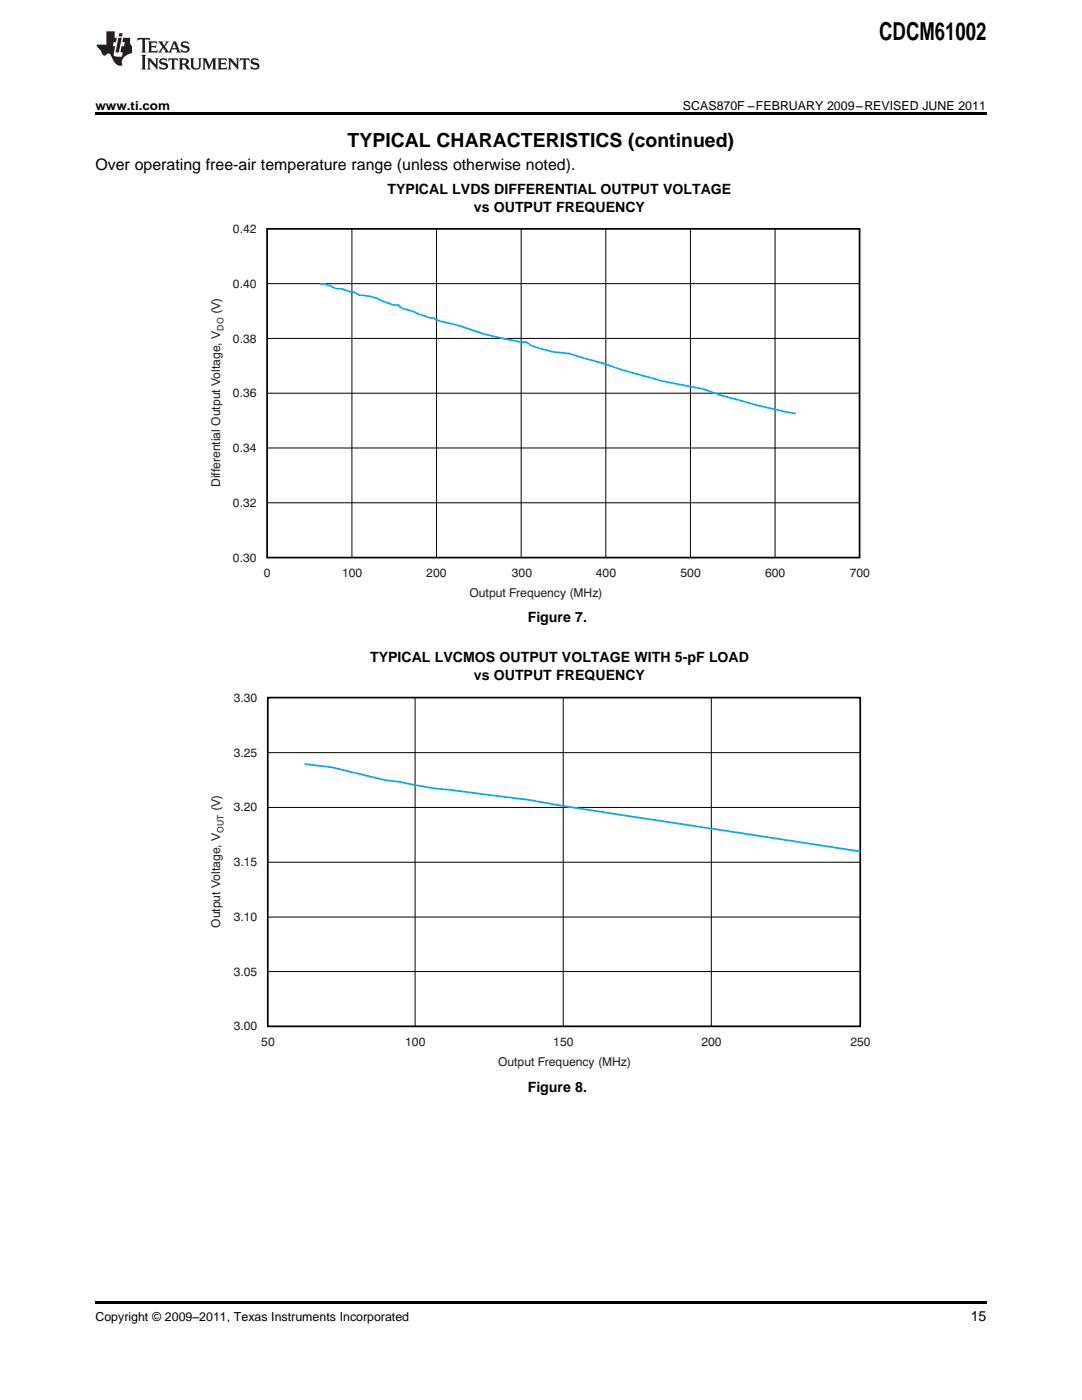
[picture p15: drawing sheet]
<svg xmlns="http://www.w3.org/2000/svg" width="216mm" height="279mm" viewBox="0 0 216 279" stroke-linecap="round" stroke-linejoin="round" font-family="sans-serif">
<defs><g id="words">
<text font-size="4.9" x="175.4" y="7.9">CDCM61002</text>
<text font-size="3.9" x="69.4" y="29.3">TYPICAL CHARACTERISTICS (continued)</text>
<text font-size="3.2" x="19" y="34">Over operating free-air temperature range (unless otherwise noted).</text>
<g font-size="2.8">
<text x="77.3" y="38.7">TYPICAL LVDS DIFFERENTIAL OUTPUT VOLTAGE</text>
<text x="94.5" y="42.3">vs OUTPUT FREQUENCY</text>
<text x="105.3" y="124.1">Figure 7.</text>
<text x="73.8" y="132.1">TYPICAL LVCMOS OUTPUT VOLTAGE WITH 5-pF LOAD</text>
<text x="94.5" y="135.7">vs OUTPUT FREQUENCY</text>
<text x="105.3" y="217.9">Figure 8.</text>
<text x="193.7" y="263.6">15</text>
</g>
<g font-size="2.5">
<text x="19" y="21.9">www.ti.com</text>
<text x="136.3" y="21.9">SCAS870F –FEBRUARY 2009–REVISED JUNE 2011</text>
<text x="19" y="263.6">Copyright © 2009–2011, Texas Instruments Incorporated</text>
</g>
<g font-size="2.4" fill="#231f20">
<text x="46.5" y="46.5">0.42</text>
<text x="46.5" y="57.4">0.40</text>
<text x="43.9" y="62.7" transform="rotate(-90 43.9 62.7)">(V)</text>
<text x="46.5" y="68.4">0.38</text>
<text x="46.5" y="79.3">0.36</text>
<text x="46.5" y="90.2">0.34</text>
<text x="43.9" y="97.2" transform="rotate(-90 43.9 97.2)">Differential Output Voltage, V</text>
<text x="46.5" y="101.2">0.32</text>
<text x="46.5" y="112.1">0.30</text>
<text x="52.7" y="115.2">0</text>
<text x="68.2" y="115.2">100</text>
<text x="85.1" y="115.2">200</text>
<text x="93.7" y="119.1">Output Frequency (MHz)</text>
<text x="102.1" y="115.2">300</text>
<text x="118.9" y="115.2">400</text>
<text x="135.8" y="115.2">500</text>
<text x="152.7" y="115.2">600</text>
<text x="169.5" y="115.2">700</text>
<text x="46.6" y="140">3.30</text>
<text x="46.6" y="151">3.25</text>
<text x="43.9" y="161.9" transform="rotate(-90 43.9 161.9)">(V)</text>
<text x="46.6" y="161.9">3.20</text>
<text x="46.6" y="172.8">3.15</text>
<text x="43.9" y="185.2" transform="rotate(-90 43.9 185.2)">Output Voltage, V</text>
<text x="46.6" y="183.8">3.10</text>
<text x="46.6" y="194.7">3.05</text>
<text x="46.6" y="205.6">3.00</text>
<text x="52.1" y="208.8">50</text>
<text x="80.9" y="208.8">100</text>
<text x="110.4" y="208.8">150</text>
<text x="140" y="208.8">200</text>
<text x="169.7" y="208.8">250</text>
<text x="99.4" y="212.8">Output Frequency (MHz)</text>
</g>
<g font-size="1.7" fill="#231f20">
<text x="44.6" y="66" transform="rotate(-90 44.6 66)">DO</text>
<text x="44.6" y="166.2" transform="rotate(-90 44.6 166.2)">OUT</text>
</g>
</g></defs>
<g fill="#231f20">
<path d="M27.5 7.6l-.1 .5 .4-.2h.6v.1v2.1l-.2 .4h1l-.3-.4v-2.1l.1-.1h.5l.5 .2-.2-.5zM29.5 8.3l.2 .3v1.5l-.2 .4h1.8l.2-.6a1.04 1.04 0 0 1-1.3 .2v-.7h.6l.3 .2v-.6l-.3 .2h-.6v-.6l.8-.1 .4 .3-.2-.5zM31.5 8.3l.9 1.1-.9 1.1h.8l-.2-.2 .5-.7 .4 .7-.2 .2h1.5l-.1-.2 .1-.4h.9l.1 .4-.2 .2h1l-.3-.3-.7-1.9h-.5l-.9 2-.8-1 .9-1h-.8l.1 .3-.3 .5-.4-.6 .2-.2zM34.7 8.6l.4 1h-.7zM36.3 8.4a.63 .63 0 0 0-.2 .7 .63 .63 0 0 0 .6 .4l.6 .2 .1 .2a.75 .75 0 0 1-.7 .4 .75 .75 0 0 1-.6-.5l.1 .7 .1-.1a1.11 1.11 0 0 0 1.5-.6 1.13 1.13 0 0 0-1.2-.8l-.1-.4a1.04 1.04 0 0 1 1.2 .2l-.2-.5-.1 .1-.5-.2zM28.2 10.9l.2 .4v2.2l-.2 .4h1l-.3-.4v-2.2l.3-.4zM29.3 11.6l.3 .4v1.5l-.3 .4h.8l-.2-.4v-1.3l1.5 1.7v-1.9l.2-.4h-.7l.2 .4v.9l-1.1-1.3zM32 11.8a.62 .62 0 0 0-.2 .7 .62 .62 0 0 0 .6 .4l.6 .1 .1 .3a.76 .76 0 0 1-.7 .3 .76 .76 0 0 1-.6-.4l.1 .7 .1-.1a1.11 1.11 0 0 0 1.5-.6 1.13 1.13 0 0 0-1.2-.8l-.1-.4a1.04 1.04 0 0 1 1.2 .2l-.2-.6-.1 .1-.5-.1zM33.7 11.6l-.2 .6a.61 .61 0 0 1 .8-.3v1.6l-.2 .4h.9l-.2-.4v-1.6a.63 .63 0 0 1 .8 .3l-.2-.6zM35.6 11.6l.3 .4v1.5l-.3 .4h1l-.2-.2v-.8l.5 .2a.76 .76 0 0 0 1.2 .7l-1-1a.58 .58 0 0 0 .6-.5 .58 .58 0 0 0-.5-.6zM36.4 11.9h.1a.45 .45 0 0 1 .5 .1 .45 .45 0 0 1 .1 .5l-.7 .2zM37.9 11.6l.2 .2a2.17 2.17 0 0 0 .3 1.9 .99 .99 0 0 0 1.6-.6v-1.1l.2-.4h-.7l.2 .2a1.92 1.92 0 0 1-.2 1.8 .6 .6 0 0 1-.9-.5v-1.1l.2-.4zM40.4 11.6l.2 .4v1.5l-.2 .4h.7l-.2-.4v-1.4l.8 1.8 .8-1.8v1.4l-.2 .4h.9l-.2-.4v-1.5l.2-.4h-.8l-.6 1.5-.6-1.5zM43.4 11.6l.2 .4v1.5l-.2 .4h1.8l.2-.6a1.04 1.04 0 0 1-1.3 .1v-.6h.5l.4 .2v-.6l-.4 .2h-.5v-.7h.8l.3 .3-.1-.6zM45.5 11.6l.2 .4v1.5l-.2 .4h.7l-.2-.4v-1.3l1.5 1.7v-1.9l.2-.4h-.7l.2 .4v.9l-1.1-1.3zM47.9 11.6l-.1 .6a.61 .61 0 0 1 .8-.3v1.6l-.3 .4h1l-.3-.4 .1-1.6a.63 .63 0 0 1 .7 .3l-.1-.6zM50.2 11.8a.62 .62 0 0 0-.2 .7 .62 .62 0 0 0 .6 .4l.6 .1 .2 .3a.76 .76 0 0 1-.8 .3 .76 .76 0 0 1-.6-.4l.1 .7 .2-.1a1.11 1.11 0 0 0 1.5-.6 1.13 1.13 0 0 0-1.3-.8l-.1-.4a1.04 1.04 0 0 1 1.2 .2l-.1-.6-.2 .1-.5-.1z"/>
<path d="M21.2 6.3v2.6h-1.9l.1 .4 .7 .9a.91 .91 0 0 0 1 .8 .56 .56 0 0 1 .5-.3 .56 .56 0 0 1 .5 .3l.4 .8a1.53 1.53 0 0 0 1.9 1.2 1.54 1.54 0 0 1 1-2.1l.9-.3v-1.4a1.52 1.52 0 0 1-.3-1.6h-1.4l-.2 .8h.5l-.2 .8h-.4l-.2 1v.2l.4 .1-.2 .8a1.93 1.93 0 0 1-1.6-.3l.3-1.8h-.5l.2-.8h.4l.2-.8h-.4v-1.3zM23.6 7.6l-.6 2.9h.7l.6-2.9zM23.8 6.6l-.1 .7h.6l.2-.7z"/>
</g>
<g fill="none" stroke="#010202" stroke-width=".2">
<path d="M53.3 56.6h118.2M70.2 45.7v65.6M87.1 45.7v65.6M104 45.7v65.6M120.9 45.7v65.6M137.8 45.7v65.6M154.7 45.7v65.6M53.3 78.5h118.2M53.3 67.5h118.2M53.3 89.4h118.2M53.3 100.3h118.2M82.8 139.2v65.6"/>
<path d="M112.4 139.2v65.6M141.9 139.2v65.6M53.4 150.2h118.2M53.4 161.1h118.2M53.4 172.1h118.2M53.4 183h118.2M53.4 193.9h118.2"/>
</g>
<path d="M53.3 45.7h118.2v65.6h-118.2zM53.4 139.2h118.2v65.6h-118.2z" fill="none" stroke="#010202" stroke-width=".35"/>
<path d="M63.8 56.7h1.1l.6 .3h.5l.3 .3 .9 .3h.8l2 .7h.6l1.1 .6a9 9 0 0 1 4.8 1.3l2 .7h1.1v.3h.3l.3 .3 2.2 .7 1.5 .6 1.9 .6h.6a11 11 0 0 0 4.2 1.3l3.1 1a64.5 64.5 0 0 0 10.2 2.6h1.2l.8 .6 4.5 1.3 3.1 .4 6.8 1.9 3.7 1.3 8.2 2.3 8.2 1.6 3.7 1.3 7 1.9 7.7 1.6M60.8 152.5l5.4 .6 10.7 2.6 2.8 .3 6.8 1.3 18.7 2.3 7.3 1.3 59.1 9" fill="none" stroke="#00aeef" stroke-width=".29"/>
<path d="M19 259.7h177.8v.5h-177.8z" fill="#000"/>
<g fill="#fff">
<path d="M111.5 219.6h.3v.7h-.3z"/>
<path d="M111.5 125.9h.3v.7h-.3z"/>
</g>
<path d="M19 22.5h177.8v.5h-177.8z" fill="#000"/>
<use href="#words"/>
</svg>
